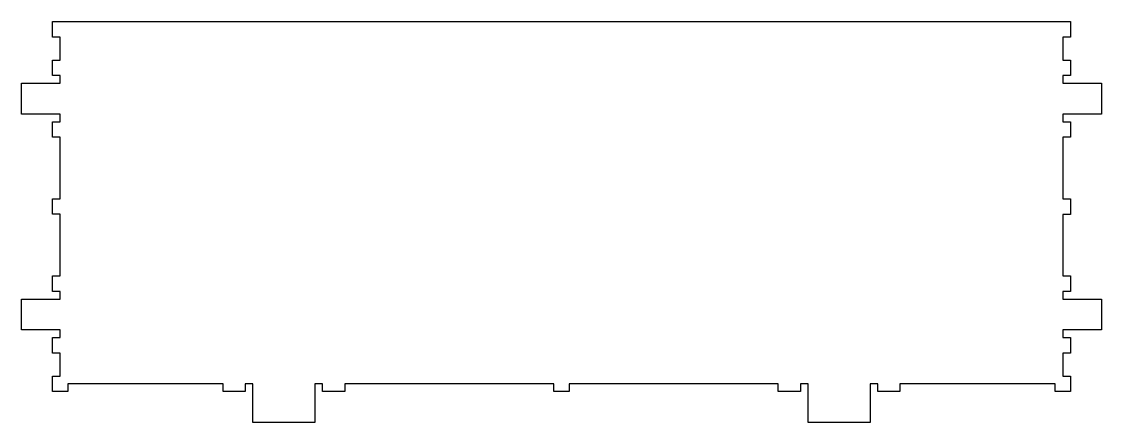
# Model space of a CAD drawing. Extents: x -630 to 630, y 216 to 684.
import ezdxf

# ---------------------------------------------------------------- set-up
doc = ezdxf.new("R2010")
doc.units = 0
doc.layers.get('0').update_dxf_attribs({"linetype": 'CONTINUOUS'})

msp = doc.modelspace()

# ---------------------------------------------------------------- linework, layer by layer
at = {"color": 7}
msp.add_lwpolyline([(-594, 684), (594, 684), (594, 666), (585, 666), (585, 639), (594, 639), (594, 621), (585, 621), (585, 612), (630, 612), (630, 576), (585, 576), (585, 567), (594, 567), (594, 549), (585, 549), (585, 477), (594, 477), (594, 468), (594, 458.755863), (585, 458.755863), (585, 387), (594, 387), (594, 369), (585, 369), (585, 360), (630, 360), (630, 324), (585, 324), (585, 315), (594, 315), (594, 297), (585, 297), (585, 270), (594, 270), (594, 252), (576, 252), (576, 261), (394.968225, 261), (394.968225, 252), (369, 252), (369, 261), (360, 261), (360, 216), (288, 216), (288, 261), (279, 261), (279, 252), (252.719926, 252), (252.719926, 261), (9, 261), (9, 252), (0, 252), (-9, 252), (-9, 261), (-252.720019, 261), (-252.720019, 252), (-279, 252), (-279, 261), (-288, 261), (-288, 216), (-360, 216), (-360, 261), (-369, 261), (-369, 252), (-394.968334, 252), (-394.968334, 261), (-576, 261), (-576, 252), (-594, 252), (-594, 270), (-585, 270), (-585, 297), (-594, 297), (-594, 315), (-585, 315), (-585, 324), (-630, 324), (-630, 360), (-585, 360), (-585, 369), (-594, 369), (-594, 387), (-585, 387), (-585, 459), (-594, 459), (-594, 468), (-594, 477), (-585, 477), (-585, 549), (-594, 549), (-594, 567), (-585, 567), (-585, 576), (-630, 576), (-630, 612), (-585, 612), (-585, 621), (-594, 621), (-594, 639), (-585, 639), (-585, 666), (-594, 666)], close=True, dxfattribs=at)

doc.saveas('drawing.dxf')
